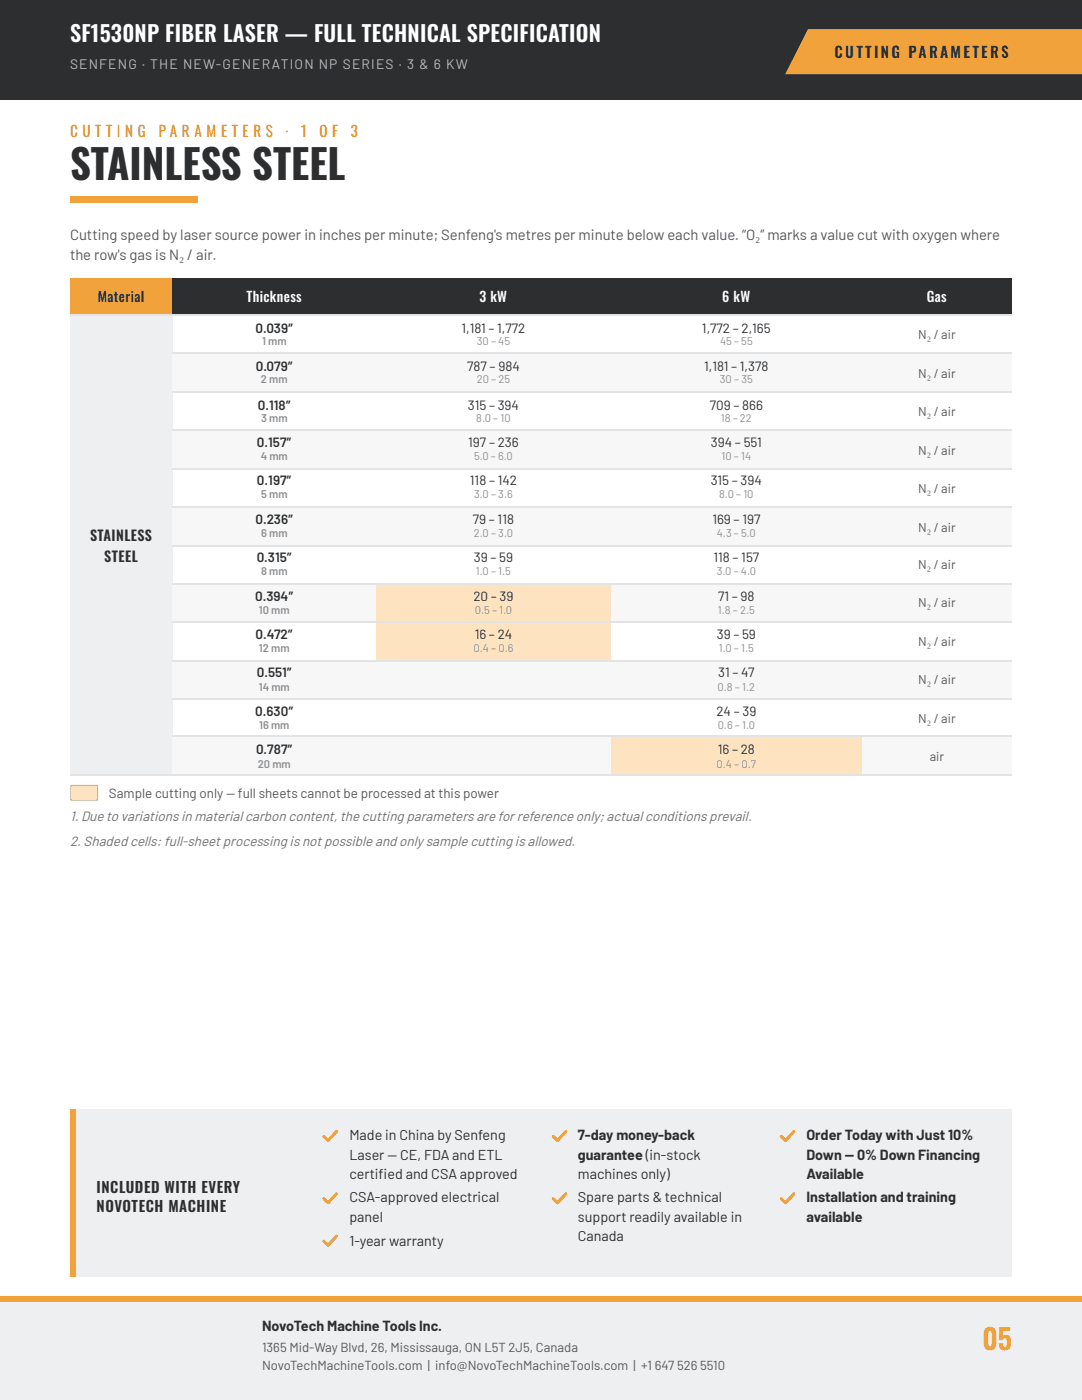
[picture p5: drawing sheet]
<svg xmlns="http://www.w3.org/2000/svg" width="216mm" height="279mm" viewBox="0 0 216 279" stroke-linecap="round" stroke-linejoin="round" font-family="sans-serif">
<defs><g id="words">
<text font-size="8.1" fill="#2d2e30" x="14" y="36">STAINLESS STEEL</text>
<text font-size="5.6" fill="#f2a23b" x="196" y="269.3">05</text>
<text font-size="4.4" fill="#fff" x="14" y="8.5">SF1530NP FIBER LASER — FULL TECHNICAL SPECIFICATION</text>
<g font-size="3" fill="#2d2e30">
<text x="166.5" y="11.6">CUTTING PARAMETERS</text>
<text x="19.3" y="238.1">INCLUDED WITH EVERY</text>
<text x="19.3" y="241.8">NOVOTECH MACHINE</text>
</g>
<g font-size="3" fill="#e08a1e">
<text x="14" y="27.3">C U T T I N G</text>
<text x="31.7" y="27.3">P A R A M E T E R S</text>
<text x="57" y="27.3">·</text>
<text x="60.1" y="27.3">1</text>
<text x="63.8" y="27.3">O F</text>
<text x="70" y="27.3">3</text>
</g>
<g font-size="3" fill="#55575b">
<text x="14" y="47.9">Cutting speed by laser source power in inches per minute; Senfeng's metres per minute below each value. “O₂” marks a value cut with oxygen where</text>
<text x="14" y="51.9">the row's gas is N₂ / air.</text>
</g>
<g font-size="2.9" fill="#2d2e30">
<text x="69.7" y="227.5">Made in China by Senfeng</text>
<text x="115.3" y="227.5">7-day money-back</text>
<text x="160.9" y="227.5">Order Today with Just 10%</text>
<text x="69.7" y="231.5">Laser — CE, FDA and ETL</text>
<text x="115.3" y="231.5">guarantee (in-stock</text>
<text x="160.9" y="231.5">Down — 0% Down Financing</text>
<text x="69.7" y="235.2">certifed and CSA approved</text>
<text x="69.7" y="240">CSA-approved electrical</text>
<text x="75.6" y="235.2">i</text>
<text x="115.3" y="235.2">machines only)</text>
<text x="115.3" y="240">Spare parts &amp; technical</text>
<text x="160.9" y="235.2">Available</text>
<text x="160.9" y="240">Installation and training</text>
<text x="69.7" y="243.9">panel</text>
<text x="115.3" y="243.9">support readily available in</text>
<text x="160.9" y="243.9">available</text>
<text x="69.7" y="248.7">1-year warranty</text>
<text x="115.3" y="247.6">Canada</text>
<text x="52.3" y="265.6">NovoTech Machine Tools Inc.</text>
</g>
<text font-size="2.8" fill="#b8babd" x="14" y="13.8">SENFENG · THE NEW-GENERATION NP SERIES · 3 &amp; 6 KW</text>
<g font-size="2.8" fill="#2d2e30">
<text x="19.5" y="60.3">Material</text>
<text x="18" y="107.9">STAINLESS</text>
<text x="20.8" y="112.2">STEEL</text>
</g>
<g font-size="2.8" fill="#fff">
<text x="49.2" y="60.3">Thickness</text>
<text x="95.7" y="60.3">3 kW</text>
<text x="144.1" y="60.3">6 kW</text>
<text x="184.9" y="60.3">Gas</text>
</g>
<g font-size="2.8" fill="#6d6f73">
<text x="14" y="163.8">1. Due to variations in material carbon content, the cutting parameters are for reference only; actual conditions prevail.</text>
<text x="14" y="168.8">2. Shaded cells: full-sheet processing is not possible and only sample cutting is allowed.</text>
</g>
<g font-size="2.7" fill="#2d2e30">
<text x="51" y="66.4">0.039″</text>
<text x="92.1" y="66.4">1,181 – 1,772</text>
<text x="140.1" y="66.4">1,772 – 2,165</text>
<text x="51" y="74.1">0.079″</text>
<text x="93.2" y="74.1">787 – 984</text>
<text x="140.5" y="74.1">1,181 – 1,378</text>
<text x="51.4" y="81.8">0.118″</text>
<text x="93.4" y="81.8">315 – 394</text>
<text x="141.6" y="81.8">709 – 866</text>
<text x="51.3" y="89.2">0.157″</text>
<text x="93.4" y="89.2">197 – 236</text>
<text x="141.9" y="89.2">394 – 551</text>
<text x="51.3" y="96.8">0.197″</text>
<text x="93.8" y="96.8">118 – 142</text>
<text x="141.8" y="96.8">315 – 394</text>
<text x="51" y="104.5">0.236″</text>
<text x="94.4" y="104.5">79 – 118</text>
<text x="142.1" y="104.5">169 – 197</text>
<text x="51.2" y="112.2">0.315″</text>
<text x="94.6" y="112.2">39 – 59</text>
<text x="142.4" y="112.2">118 – 157</text>
<text x="50.9" y="119.9">0.394″</text>
<text x="94.5" y="119.9">20 – 39</text>
<text x="143.3" y="119.9">71 – 98</text>
<text x="51" y="127.5">0.472″</text>
<text x="94.7" y="127.5">16 – 24</text>
<text x="143" y="127.5">39 – 59</text>
<text x="51.2" y="135.2">0.551″</text>
<text x="143.3" y="135.2">31 – 47</text>
<text x="50.9" y="142.9">0.630″</text>
<text x="143" y="142.9">24 – 39</text>
<text x="51.1" y="150.5">0.787″</text>
<text x="143.2" y="150.5">16 – 28</text>
</g>
<text font-size="2.7" fill="#55575b" x="21.7" y="159.3">Sample cutting only — full sheets cannot be processed at this power</text>
<g font-size="2.6" fill="#55575b">
<text x="52.3" y="269.9">1365 Mid-Way Blvd, 26, Mississauga, ON L5T 2J5, Canada</text>
<text x="52.3" y="273.3">NovoTechMachineTools.com | info@NovoTechMachineTools.com | +1</text>
<text x="130.6" y="273.3">647</text>
<text x="135.1" y="273.3">526</text>
<text x="139.7" y="273.3">5510</text>
</g>
<g font-size="2.5" fill="#55575b">
<text x="183.2" y="67.7">N₂ / air</text>
<text x="183.2" y="75.4">N₂ / air</text>
<text x="183.2" y="83.1">N₂ / air</text>
<text x="183.2" y="90.8">N₂ / air</text>
<text x="183.2" y="98.4">N₂ / air</text>
<text x="183.2" y="106.1">N₂ / air</text>
<text x="183.2" y="113.5">N₂ / air</text>
<text x="183.2" y="121.2">N₂ / air</text>
<text x="183.2" y="128.9">N₂ / air</text>
<text x="183.2" y="136.5">N₂ / air</text>
<text x="183.2" y="144.2">N₂ / air</text>
<text x="185.5" y="151.9">air</text>
</g>
<g font-size="2.2" fill="#8c8e91">
<text x="52.3" y="68.8">1 mm</text>
<text x="95.2" y="68.8">30 – 45</text>
<text x="143.7" y="68.8">45 – 55</text>
<text x="52.1" y="76.5">2 mm</text>
<text x="95.1" y="76.5">20 – 25</text>
<text x="143.7" y="76.5">30 – 35</text>
<text x="52.1" y="84.1">3 mm</text>
<text x="95" y="84.1">8.0 – 10</text>
<text x="143.8" y="84.1">18 – 22</text>
<text x="52" y="91.8">4 mm</text>
<text x="94.6" y="91.8">5.0 – 6.0</text>
<text x="144" y="91.8">10 – 14</text>
<text x="52.1" y="99.5">5 mm</text>
<text x="94.6" y="99.5">3.0 – 3.6</text>
<text x="143.5" y="99.5">8.0 – 10</text>
<text x="52.1" y="107.2">6 mm</text>
<text x="94.6" y="107.2">2.0 – 3.0</text>
<text x="143" y="107.2">4.3 – 5.0</text>
<text x="52.1" y="114.8">8 mm</text>
<text x="95" y="114.8">1.0 – 1.5</text>
<text x="143" y="114.8">3.0 – 4.0</text>
<text x="51.7" y="122.5">10 mm</text>
<text x="94.7" y="122.5">0.5 – 1.0</text>
<text x="143.2" y="122.5">1.8 – 2.5</text>
<text x="51.7" y="130.2">12 mm</text>
<text x="94.5" y="130.2">0.4 – 0.6</text>
<text x="143.4" y="130.2">1.0 – 1.5</text>
<text x="51.6" y="137.8">14 mm</text>
<text x="143.2" y="137.8">0.8 – 1.2</text>
<text x="51.7" y="145.5">16 mm</text>
<text x="143.2" y="145.5">0.6 – 1.0</text>
<text x="51.4" y="153.2">20 mm</text>
<text x="143" y="153.2">0.4 – 0.7</text>
</g>
</g></defs>
<path d="M0 0h215.9v19.8h-215.9z" fill="#2d2e30"/>
<g fill="#f2a23b">
<path d="M156.6 5.8h59.3v9h-59.3z"/>
<path d="M14 39.2h25.4v1.3h-25.4z"/>
<path d="M14 55.6h20.4v7.4h-20.4z"/>
</g>
<g fill="#2d2e30">
<path d="M34.4 55.6h40.7v7.4h-40.7z"/>
<path d="M75.1 55.6h46.9v7.4h-46.9z"/>
<path d="M122 55.6h50v7.4h-50z"/>
<path d="M172 55.6h29.9v7.4h-29.9z"/>
</g>
<path d="M14 63h20.4v91.8h-20.4z" fill="#eeeff0"/>
<g fill="#f7f7f8">
<path d="M34.4 70.6h40.7v7.7h-40.7z"/>
<path d="M75.1 70.6h46.9v7.7h-46.9z"/>
<path d="M122 70.6h50v7.7h-50z"/>
<path d="M172 70.6h29.9v7.7h-29.9z"/>
<path d="M34.4 85.7h40.7v7.7h-40.7z"/>
<path d="M75.1 85.7h46.9v7.7h-46.9z"/>
<path d="M122 85.7h50v7.7h-50z"/>
<path d="M172 85.7h29.9v7.7h-29.9z"/>
<path d="M34.4 101.1h40.7v7.6h-40.7z"/>
<path d="M75.1 101.1h46.9v7.6h-46.9z"/>
<path d="M122 101.1h50v7.6h-50z"/>
<path d="M172 101.1h29.9v7.6h-29.9z"/>
<path d="M34.4 116.4h40.7v7.7h-40.7z"/>
</g>
<path d="M75.1 116.4h46.9v7.7h-46.9z" fill="#fde3bf"/>
<g fill="#f7f7f8">
<path d="M122 116.4h50v7.7h-50z"/>
<path d="M172 116.4h29.9v7.7h-29.9z"/>
</g>
<path d="M75.1 124.1h46.9v7.7h-46.9z" fill="#fde3bf"/>
<g fill="#f7f7f8">
<path d="M34.4 131.8h40.7v7.6h-40.7z"/>
<path d="M75.1 131.8h46.9v7.6h-46.9z"/>
<path d="M122 131.8h50v7.6h-50z"/>
<path d="M172 131.8h29.9v7.6h-29.9z"/>
<path d="M34.4 147.1h40.7v7.7h-40.7z"/>
<path d="M75.1 147.1h46.9v7.7h-46.9z"/>
</g>
<path d="M122 147.1h50v7.7h-50z" fill="#fde3bf"/>
<path d="M172 147.1h29.9v7.7h-29.9z" fill="#f7f7f8"/>
<g fill="none" stroke="#e2e3e5" stroke-width=".26">
<path d="M14 62.8h187.9M34.4 70.5h167.5M34.4 78.2h167.5M34.4 85.9h167.5M34.4 93.5h167.5M34.4 101.2h167.5M34.4 108.9h167.5M34.4 116.5h167.5M34.4 124.2h167.5M34.4 131.9h167.5M34.4 139.6h167.5M14 154.6h187.9"/>
<path d="M34.4 147h167.5"/>
</g>
<path d="M14 156.6h5.6v3.2h-5.6z" fill="#fde3bf"/>
<path d="M14.2 156.8h5.2v2.9h-5.2z" fill="none" stroke="#e8c48f" stroke-width=".26"/>
<path d="M14 221.5h187.9v33.3h-187.9z" fill="#eeeff0"/>
<path d="M14 221.5h1.1v33.3h-1.1z" fill="#f2a23b"/>
<path d="M67.2 225.8l-1.7 1.8-.9-.8M67.2 238.2l-1.7 1.8-.9-.8M112.9 225.8l-1.7 1.8-.8-.8M112.9 238.2l-1.7 1.8-.8-.8M158.4 225.8l-1.6 1.8-.9-.8M158.4 238.2l-1.6 1.8-.9-.8M67.2 246.7l-1.7 1.8-.9-.8" fill="none" stroke="#f2a23b" stroke-width=".6"/>
<path d="M0 258.8h215.9v20.6h-215.9z" fill="#eeeff0"/>
<path d="M0 258.8h215.9v1h-215.9z" fill="#f2a23b"/>
<use href="#words"/>
</svg>
